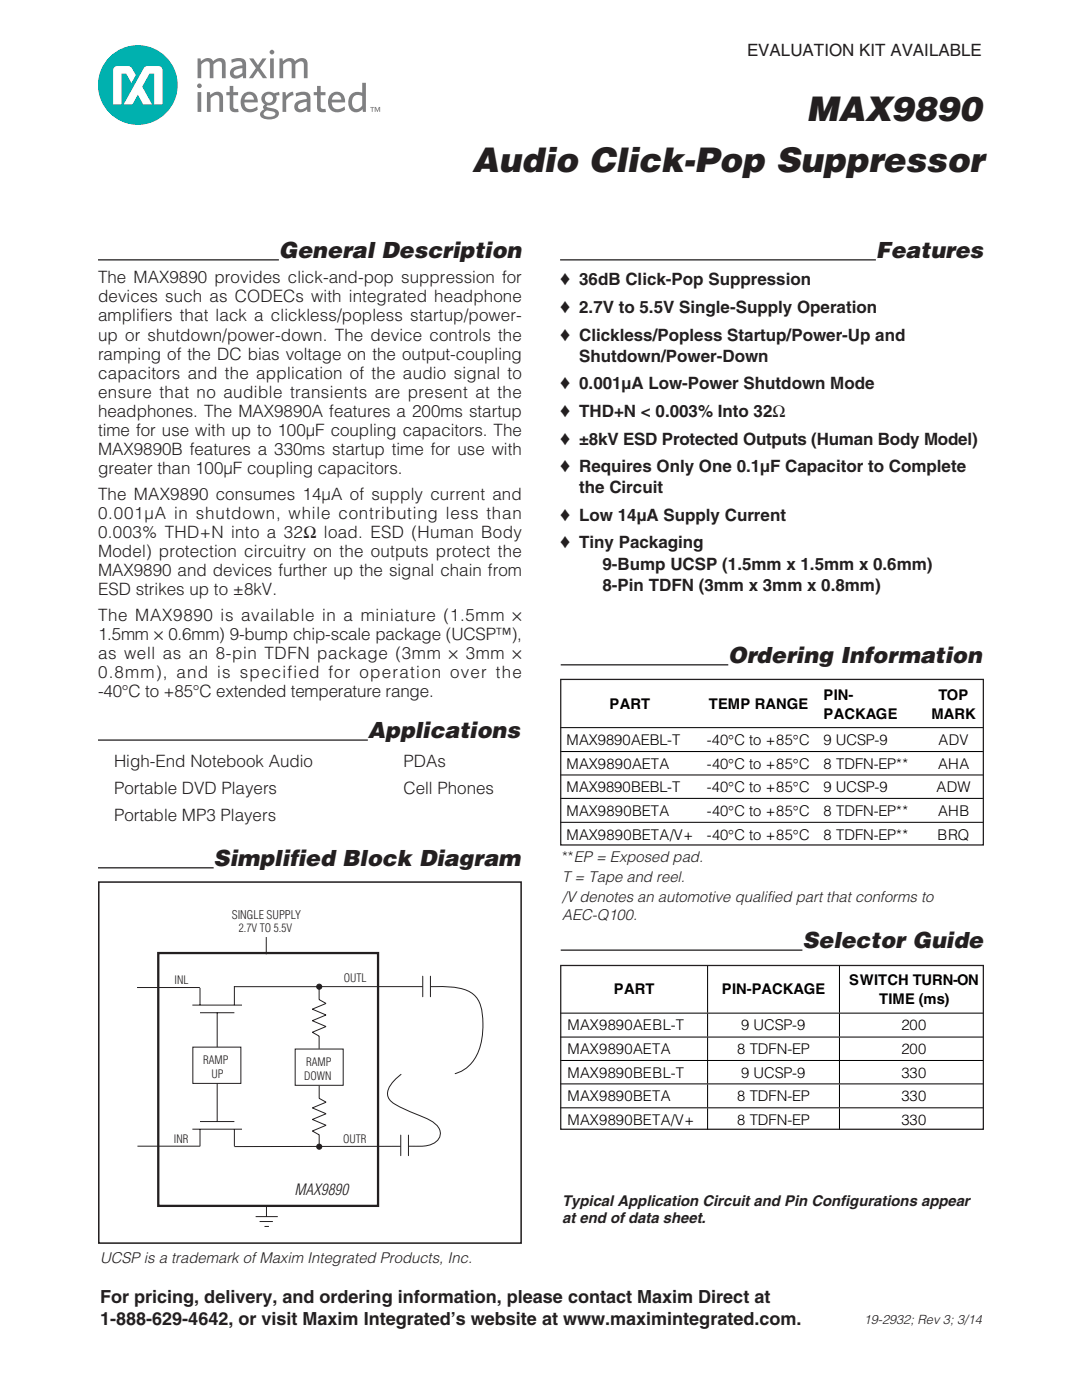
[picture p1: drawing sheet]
<svg xmlns="http://www.w3.org/2000/svg" width="216mm" height="279mm" viewBox="0 0 216 279" stroke-linecap="round" stroke-linejoin="round" font-family="sans-serif">
<defs><g id="words">
<g font-size="6.9" fill="#231f20">
<text x="160.9" y="24.1">MAX9890</text>
<text x="94.2" y="34.3">Audio Click-Pop Suppressor</text>
</g>
<g font-size="4.5" fill="#231f20">
<text x="55.7" y="51.5">General Description</text>
<text x="174.8" y="51.5">Features</text>
<text x="145.3" y="132.3">Ordering Information</text>
<text x="73.4" y="147.3">Applications</text>
<text x="42.6" y="172.8">Simplified Block Diagram</text>
<text x="160.1" y="189.2">Selector Guide</text>
</g>
<g font-size="3.6" fill="#231f20">
<text x="20" y="260.1">For pricing, delivery, and ordering information, please contact Maxim Direct at</text>
<text x="20" y="264.4">1-888-629-4642, or visit Maxim Integrated’s website at www.maximintegrated.com.</text>
</g>
<g font-size="3.4" fill="#231f20">
<text x="149.1" y="11.2">EVALUATION KIT AVAILABLE</text>
<text x="19.6" y="56.5">The MAX9890 provides click-and-pop suppression for</text>
<text x="111.8" y="57">♦ 36dB Click-Pop Suppression</text>
<text x="19.6" y="60.4">devices such as CODECs with integrated headphone</text>
<text x="19.6" y="64.2">amplifiers that lack a clickless/popless startup/power-</text>
<text x="111.8" y="62.5">♦ 2.7V to 5.5V Single-Supply Operation</text>
<text x="19.6" y="68">up or shutdown/power-down. The device controls the</text>
<text x="19.6" y="71.8">ramping of the DC bias voltage on the output-coupling</text>
<text x="111.8" y="68">♦ Clickless/Popless Startup/Power-Up and</text>
<text x="19.6" y="75.6">capacitors and the application of the audio signal to</text>
<text x="111.8" y="77.7">♦ 0.001µA Low-Power Shutdown Mode</text>
<text x="115.6" y="72.2">Shutdown/Power-Down</text>
<text x="19.6" y="79.4">ensure that no audible transients are present at the</text>
<text x="19.6" y="83.2">headphones. The MAX9890A features a 200ms startup</text>
<text x="111.8" y="83.2">♦ THD+N &lt; 0.003% Into 32Ω</text>
<text x="19.6" y="87">time for use with up to 100µF coupling capacitors. The</text>
<text x="111.8" y="88.7">♦ ±8kV ESD Protected Outputs (Human Body Model)</text>
<text x="19.6" y="90.8">MAX9890B features a 330ms startup time for use with</text>
<text x="19.6" y="94.6">greater than 100µF coupling capacitors.</text>
<text x="111.8" y="94.2">♦ Requires Only One 0.1µF Capacitor to Complete</text>
<text x="19.6" y="99.7">The MAX9890 consumes 14µA of supply current and</text>
<text x="115.6" y="98.5">the Circuit</text>
<text x="19.6" y="103.5">0.001µA in shutdown, while contributing less than</text>
<text x="19.6" y="107.3">0.003% THD+N into a 32Ω load. ESD (Human Body</text>
<text x="111.8" y="104">♦ Low 14µA Supply Current</text>
<text x="19.6" y="111.2">Model) protection circuitry on the outputs protect the</text>
<text x="111.8" y="109.5">♦ Tiny Packaging</text>
<text x="120.2" y="113.7">9-Bump UCSP (1.5mm x 1.5mm x 0.6mm)</text>
<text x="19.6" y="115">MAX9890 and devices further up the signal chain from</text>
<text x="19.6" y="118.8">ESD strikes up to ±8kV.</text>
<text x="120.2" y="117.9">8-Pin TDFN (3mm x 3mm x 0.8mm)</text>
<text x="19.6" y="123.9">The MAX9890 is available in a miniature (1.5mm</text>
<text x="19.6" y="131.5">as well as an 8-pin TDFN package (3mm</text>
<text x="19.6" y="127.7">1.5mm</text>
<text x="33.6" y="127.7">0.6mm) 9-bump chip-scale package (UCSP™),</text>
<text x="92.9" y="131.5">3mm</text>
<text x="19.6" y="135.3">0.8mm), and is specified for operation over the</text>
<text x="19.6" y="139.1">-40°C to +85°C extended temperature range.</text>
<text x="22.8" y="153.1">High-End Notebook Audio</text>
<text x="80.5" y="153.1">PDAs</text>
<text x="22.8" y="158.5">Portable DVD Players</text>
<text x="80.5" y="158.5">Cell Phones</text>
<text x="22.8" y="163.8">Portable MP3 Players</text>
</g>
<text font-size="3.1" fill="#231f20" x="58.8" y="238.5">MAX9890</text>
<g font-size="3" fill="#231f20">
<text x="112.2" y="172.1">**EP = Exposed pad.</text>
<text x="112.2" y="175.9">T = Tape and reel.</text>
<text x="112.2" y="180">/V denotes an automotive qualified part that conforms to</text>
<text x="112.2" y="183.5">AEC-Q100.</text>
<text x="112.2" y="244">at end of data sheet.</text>
<text x="112.2" y="240.6">Typical Application Circuit and Pin Configurations appear</text>
<text x="20" y="252">UCSP is a trademark of Maxim Integrated Products, Inc.</text>
</g>
<g font-size="2.9">
<text x="121.7" y="141.5">PART</text>
<text x="141.5" y="141.5">TEMP RANGE</text>
<text x="164.3" y="139.6">PIN-</text>
<text x="164.3" y="143.5">PACKAGE</text>
<text x="185.9" y="143.5">MARK</text>
<text x="187.3" y="139.6">TOP</text>
<text x="113" y="148.7">MAX9890AEBL-T</text>
<text x="141" y="148.7">-40°C to +85°C</text>
<text x="164.3" y="148.7">9 UCSP-9</text>
<text x="187.3" y="148.7">ADV</text>
<text x="113" y="153.4">MAX9890AETA</text>
<text x="141.1" y="153.4">-40°C to +85°C</text>
<text x="164.3" y="153.4">8 TDFN-EP**</text>
<text x="187.2" y="153.4">AHA</text>
<text x="113" y="158.1">MAX9890BEBL-T</text>
<text x="141" y="158.1">-40°C to +85°C</text>
<text x="164.3" y="158.1">9 UCSP-9</text>
<text x="186.9" y="158.1">ADW</text>
<text x="113" y="162.8">MAX9890BETA</text>
<text x="113" y="167.6">MAX9890BETA/V+</text>
<text x="141.1" y="162.8">-40°C to +85°C</text>
<text x="141.1" y="167.6">-40°C to +85°C</text>
<text x="164.3" y="162.8">8 TDFN-EP**</text>
<text x="164.3" y="167.6">8 TDFN-EP**</text>
<text x="187.1" y="167.6">BRQ</text>
<text x="187.2" y="162.8">AHB</text>
<text x="169.4" y="196.6">SWITCH TURN-ON</text>
<text x="122.5" y="198.4">PART</text>
<text x="144" y="198.4">PIN-PACKAGE</text>
<text x="175.4" y="200.5">TIME (ms)</text>
<text x="113.3" y="205.6">MAX9890AEBL-T</text>
<text x="147.9" y="205.6">9 UCSP-9</text>
<text x="179.9" y="205.6">200</text>
<text x="113.3" y="210.4">MAX9890AETA</text>
<text x="113.3" y="215.1">MAX9890BEBL-T</text>
<text x="147.1" y="210.4">8 TDFN-EP</text>
<text x="147.9" y="215.1">9 UCSP-9</text>
<text x="179.9" y="215.1">330</text>
<text x="179.9" y="210.4">200</text>
<text x="113.3" y="219.8">MAX9890BETA</text>
<text x="147.1" y="219.8">8 TDFN-EP</text>
<text x="179.9" y="219.8">330</text>
<text x="113.3" y="224.5">MAX9890BETA/V+</text>
<text x="147.1" y="224.5">8 TDFN-EP</text>
<text x="179.9" y="224.5">330</text>
</g>
<text font-size="2.6" fill="#231f20" x="172.3" y="264.3">19-2932; Rev 3; 3/14</text>
<g font-size="2.5" fill="#231f20">
<text x="102.2" y="123.9">✕</text>
<text x="30.7" y="127.7">✕</text>
<text x="89.5" y="131.5">✕</text>
<text x="102.2" y="131.5">✕</text>
</g>
<text font-size="2.4" fill="#231f20" x="46.3" y="183.4">SINGLE SUPPLY</text>
<g font-size="2.3" fill="#231f20">
<text x="47.7" y="185.9">2.7V TO 5.5V</text>
<text x="34.8" y="196.4">INL</text>
<text x="68.6" y="196">OUTL</text>
<text x="40.5" y="212.3">RAMP</text>
<text x="42.2" y="215.1">UP</text>
<text x="60.7" y="215.5">DOWN</text>
<text x="61.1" y="212.7">RAMP</text>
<text x="34.7" y="228">INR</text>
<text x="68.4" y="228">OUTR</text>
</g>
</g></defs>
<path d="M19.6 51.9h36.1M111.8 51.9h63M111.9 132.7h33.4M19.6 147.7h53.8" fill="none" stroke="#231f20" stroke-width=".26"/>
<path d="M19.6 8.7h56.3v16.5h-56.3z" fill="#fff"/>
<circle cx="27.5" cy="17" r="7.9" fill="#00b1af"/>
<path d="M28.9 13.4l-4.2 7.5h1.7l1.1-2 1.1 2h1.7l-1.9-3.6 1.4-2.6h1v6.2h1.6v-6.9a.82 .82 0 0 0-.8-.8h-2.2zM22.8 13.4l-.2 .6v6.9h1.6v-6.2h1l1 1.9 .9-1.6-.8-1.4-.4-.4h-2.5z" fill="#fff"/>
<g fill="#7e8082">
<path d="M41.3 18.4h.6l.1 .6a1.44 1.44 0 0 1 2.5 .1v3.2h-.7v-2.7a.68 .68 0 0 0-.4-.6 .68 .68 0 0 0-.8 .1l-.6 .5v2.7h-.7z"/>
<path d="M45.8 17.1h.8v1.3h.9v.6h-.9v2.2l.2 .5h.7l.1 .7a1.26 1.26 0 0 1-1.8-1v-2.4h-.6v-.6h.6z"/>
<path d="M63.3 17.1h.7v1.3h.9v.6h-.9v2.2l.2 .5h.7l.1 .7a1.26 1.26 0 0 1-1.7-1v-2.4h-.7v-.6h.7z"/>
<path d="M56.4 18.4h.6l.1 .8 .7-.7 .7-.2 .1 .7a1.79 1.79 0 0 0-1.5 1v2.3h-.7z"/>
<path d="M39.4 11.7h.6l.1 .5a1.43 1.43 0 0 1 2.4 0 1.41 1.41 0 0 1 2.5 .1v3.3h-.7v-2.7a.66 .66 0 0 0-.4-.7 .66 .66 0 0 0-.8 .2l-.5 .5v2.7h-.7v-2.7a.66 .66 0 0 0-.4-.7 .66 .66 0 0 0-.8 .2l-.5 .5v2.7h-.8z"/>
<path d="M55.8 11.7h.6v.5a1.43 1.43 0 0 1 2.5 0 1.41 1.41 0 0 1 2.4 .1l.1 3.3h-.8v-2.7a.66 .66 0 0 0-.4-.7 .66 .66 0 0 0-.7 .2l-.6 .5v2.7h-.7v-2.7a.66 .66 0 0 0-.4-.7 .66 .66 0 0 0-.8 .2l-.5 .5v2.7h-.7z"/>
<path d="M49.7 11.7h.9l.9 1.3 .9-1.3h.8l-1.3 1.9 1.4 2h-.8l-1-1.5-1 1.5h-.8l1.4-2z"/>
<path d="M39.3 17.1a.5 .5 0 0 1 1 0 .5 .5 0 0 1-1 0zM39.4 18.4h.8v3.9h-.8z"/>
<path d="M48.5 18.9a1.71 1.71 0 0 1 2.1-.4 1.71 1.71 0 0 1 .8 1.9h-2.6a1.31 1.31 0 0 0 .7 1.3 1.31 1.31 0 0 0 1.5-.2l.3-.3 .1 .7a2.04 2.04 0 0 1-2.5 .3 2.04 2.04 0 0 1-.8-2.4zM49.1 19.1l-.3 .8h1.9a.92 .92 0 0 0-.5-.9 .92 .92 0 0 0-1.1 .1z"/>
<path d="M52.5 18.8a1.69 1.69 0 0 1 2.2-.2l1-.3 .1 .7-.8 .1a1.39 1.39 0 0 1-.2 1.5 1.39 1.39 0 0 1-1.4 .4l-.2 .4 1.1 .2a1.11 1.11 0 0 1 1.3 1.4 2.51 2.51 0 0 1-3.6 .2 1.02 1.02 0 0 1 .7-1.4l-.2-.3a.58 .58 0 0 1 .4-.6 1.31 1.31 0 0 1-.4-2.1zM52.7 22.4l-.1 .4a1.52 1.52 0 0 0 2.4-.1 1.33 1.33 0 0 0-1.4-.6l-.3-.1zM52.8 19.7a.85 .85 0 0 0 1.7 0 .85 .85 0 0 0-1.7 0z"/>
<path d="M59 18.6l1.1-.3a1.32 1.32 0 0 1 1.8 1.3v2.7h-.6v-.5a1.49 1.49 0 0 1-2.5-.1 1.29 1.29 0 0 1 1-1.7l1.4-.2a.75 .75 0 0 0-.3-.8 .75 .75 0 0 0-.8 0l-1 .3zM59.6 20.8a.6 .6 0 0 0 0 .8 .6 .6 0 0 0 .7 .2l.9-.5v-1l-.7 .1z"/>
<path d="M65.9 18.9a1.71 1.71 0 0 1 2.1-.4 1.71 1.71 0 0 1 .9 1.9h-2.7a1.31 1.31 0 0 0 .8 1.3 1.31 1.31 0 0 0 1.4-.2l.4-.3 .1 .7a2.04 2.04 0 0 1-2.6 .3 2.04 2.04 0 0 1-.8-2.4zM66.6 19.1l-.4 .8h1.9a.92 .92 0 0 0-.5-.9 .92 .92 0 0 0-1 .1z"/>
<path d="M72.3 16.5h.7v5.8h-.6l-.1-.5a1.59 1.59 0 0 1-1.9 .5 1.59 1.59 0 0 1-.9-1.8 1.93 1.93 0 0 1 2.8-2zM70.7 19.2a1.79 1.79 0 0 0 .2 2.5 1.22 1.22 0 0 0 1.4-.6v-1.9l-1-.2z"/>
<path d="M46.2 11.9l1.1-.3a1.32 1.32 0 0 1 1.8 1.2v2.8h-.6l-.1-.5a1.49 1.49 0 0 1-2.5-.1 1.29 1.29 0 0 1 1.1-1.7l1.4-.3a.75 .75 0 0 0-.3-.7 .75 .75 0 0 0-.8-.1l-1 .3zM46.8 14.1a.6 .6 0 0 0-.1 .8 .6 .6 0 0 0 .8 .1l.9-.5v-.9l-.8 .1z"/>
<path d="M53.8 10.4a.47 .47 0 0 1 .9 0 .47 .47 0 0 1-.9 0zM53.9 11.7h.7v3.9h-.7z"/>
<path d="M73.9 21.3h.8v.2h-.3v.8h-.2v-.8h-.3zM74.8 21.3h.2l.3 .8 .3-.8h.3v1h-.2v-.8l-.3 .8h-.2l-.3-.8v.8h-.1z"/>
</g>
<path d="M111.9 135.6h84.3v33h-84.3z" fill="#fff"/>
<path d="M111.8 145.2h84.5M111.8 150h84.5M111.8 154.7h84.5M111.8 159.3h84.5M111.8 164.1h84.5" fill="none" stroke="#000" stroke-width=".2"/>
<path d="M111.9 135.6h84.3v33h-84.3z" fill="none" stroke="#231f20" stroke-width=".25"/>
<path d="M111.9 189.6h48.2" fill="none" stroke="#231f20" stroke-width=".26"/>
<path d="M111.9 192.7h84.3v32.7h-84.3z" fill="#fff"/>
<g fill="none" stroke="#000" stroke-width=".2">
<path d="M141.2 192.6v9.5M167.5 192.6v9.5M111.8 202.2h84.5M111.8 207h84.5M111.8 211.6h84.5M111.8 216.3h84.5M141.2 202.3v4.6M141.2 207.1v4.4M141.2 211.7v4.5M141.2 216.4v4.6M167.5 202.3v4.6M167.5 207.1v4.4"/>
<path d="M167.5 211.7v4.5M167.5 216.4v4.6M111.8 221.1h84.5M141.2 221.2v4.2M167.5 221.2v4.2"/>
</g>
<path d="M111.9 192.7h84.3v32.7h-84.3z" fill="none" stroke="#231f20" stroke-width=".25"/>
<path d="M19.6 173.2h23" fill="none" stroke="#231f20" stroke-width=".26"/>
<g fill="#fff">
<path d="M19.7 176h84.3v72.1h-84.3z"/>
<path d="M38.5 209h9.6v7.2h-9.6z"/>
</g>
<g fill="none" stroke="#231f20" stroke-width=".2">
<path d="M27.3 197.1h12.6M46.7 196.9h17M53.1 187v3.5M63.8 196.9h20.6M85.9 196.9h1.1a14.7 14.7 0 0 1 6.7 1 5.6 5.6 0 0 1 2.6 5.1 12.9 12.9 0 0 1-2 8.9 6.3 6.3 0 0 1-3.5 2.4M38.5 209h9.6v7.2h-9.6zM80.1 214.4l-.5 .4a6.2 6.2 0 0 0-2.3 3.2l.1 .8 .5 .8a22.2 22.2 0 0 0 6.1 3.1l.7 .3a4.6 4.6 0 0 1 3.2 2.9 2.65 2.65 0 0 1-2.6 2.7l-3.8 .2M27.4 228.7h12.5M80 228.8h-33.2M51 242.8h4.4M51.8 243.8h2.6M52.8 244.8h.9"/>
<path d="M53.2 240.5v2.3"/>
</g>
<circle cx="63.7" cy="196.9" r=".51" fill="#231f20"/>
<circle cx="63.7" cy="196.9" r=".51" fill="none" stroke="#231f20" stroke-width=".2"/>
<circle cx="63.7" cy="228.8" r=".51" fill="#231f20"/>
<circle cx="63.7" cy="228.8" r=".51" fill="none" stroke="#231f20" stroke-width=".2"/>
<path d="M58.9 209.4h9.6v7.2h-9.6z" fill="#fff"/>
<g fill="none" stroke="#231f20" stroke-width=".2">
<path d="M39.9 197.2v3.4M46.8 196.8v3.8M63.7 197v2.5l1.4 .8-2.8 1.1 2.8 1.2-2.8 1.1 2.8 1.2-2.8 1.1 1.4 .8v2.5M84.4 194.8v4.1M85.9 194.8v4.1M38.4 200.6h9.9M39.9 202.1h6.9M43.3 202.1v6.9M43.3 216.2v7.6M58.9 209.4h9.6v7.2h-9.6zM63.7 216.7v2.5M63.7 219.2l1.4 .8-2.8 1.1 2.8 1.2-2.8 1.1 2.8 1.2-2.8 1.1 1.4 .8v2.5"/>
<path d="M38.4 225.4h9.9M39.9 223.8h6.9M39.9 225.4v3.4M46.8 225.4v3.4M80 226.5v4.1M81.5 226.5v4.1"/>
</g>
<path d="M31.6 190.2h43.8v50.5h-43.8z" fill="none" stroke="#231f20" stroke-width=".46"/>
<path d="M19.7 176h84.3v72.1h-84.3z" fill="none" stroke="#231f20" stroke-width=".3"/>
<use href="#words"/>
</svg>
